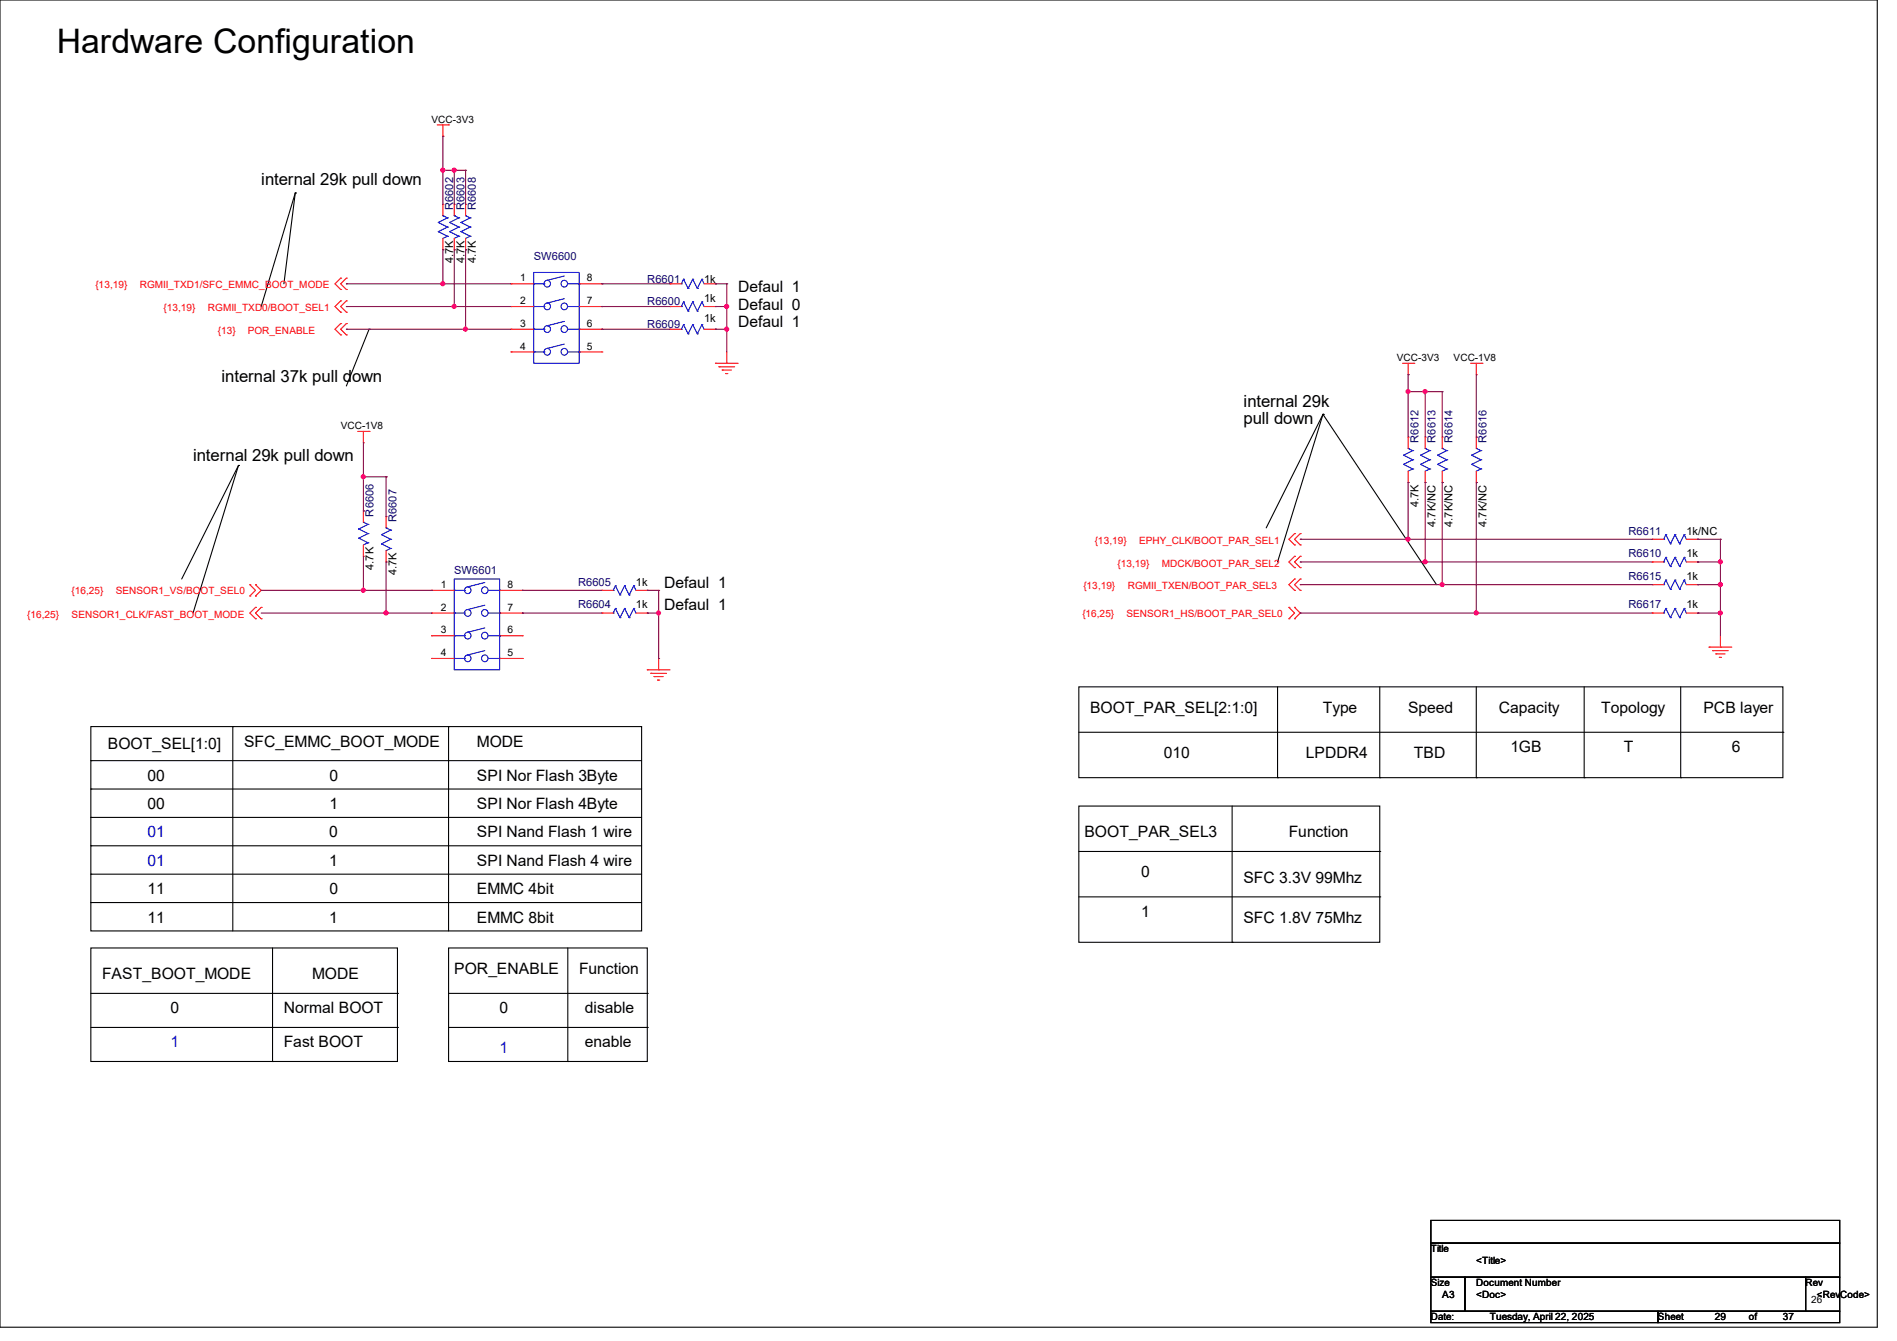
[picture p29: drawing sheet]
<svg xmlns="http://www.w3.org/2000/svg" width="297mm" height="210mm" viewBox="0 0 297 210" stroke-linecap="round" stroke-linejoin="round" font-family="sans-serif">
<defs><g id="words">
<text font-size="5.3" x="8.9" y="8.3">Hardware Configuration</text>
<g font-size="2.6">
<text x="40.9" y="29">internal 29k pull down</text>
<text x="34.7" y="59.8">internal 37k pull down</text>
<text x="194.7" y="63.7">internal 29k</text>
<text x="194.7" y="66.4">pull down</text>
<text x="30.2" y="72.3">internal 29k pull down</text>
</g>
<g font-size="2.5">
<text x="115.6" y="45.8">Defaul 1</text>
<text x="115.6" y="51.1">Defaul 1</text>
<text x="115.6" y="48.5">Defaul 0</text>
<text x="104" y="92">Defaul 1</text>
<text x="104" y="95.6">Defaul 1</text>
<text x="170.7" y="111.6">BOOT_PAR_SEL[2:1:0]</text>
<text x="207.1" y="111.6">Type</text>
<text x="220.5" y="111.6">Speed</text>
<text x="234.7" y="111.6">Capacity</text>
<text x="250.7" y="111.6">Topology</text>
<text x="266.7" y="111.6">PCB layer</text>
<text x="16.9" y="117.3">BOOT_SEL[1:0]</text>
<text x="38.2" y="116.9">SFC_EMMC_BOOT_MODE</text>
<text x="74.7" y="116.9">MODE</text>
<text x="182.2" y="118.7">010</text>
<text x="204.5" y="118.7">LPDDR4</text>
<text x="221.4" y="118.7">TBD</text>
<text x="236.5" y="117.8">1GB</text>
<text x="254.2" y="117.8">T</text>
<text x="271.1" y="117.8">6</text>
<text x="23.1" y="122.3">00</text>
<text x="51.6" y="122.3">0</text>
<text x="74.7" y="122.3">SPI Nor Flash 3Byte</text>
<text x="23.1" y="126.7">00</text>
<text x="51.6" y="131.1">0</text>
<text x="51.6" y="126.7">1</text>
<text x="74.7" y="126.7">SPI Nor Flash 4Byte</text>
<text x="74.7" y="131.1">SPI Nand Flash 1 wire</text>
<text x="169.8" y="131.1">BOOT_PAR_SEL3</text>
<text x="201.8" y="131.1">Function</text>
<text x="51.6" y="135.6">1</text>
<text x="74.7" y="135.6">SPI Nand Flash 4 wire</text>
<text x="178.7" y="137.4">0</text>
<text x="23.1" y="140">11</text>
<text x="51.6" y="140">0</text>
<text x="74.7" y="140">EMMC 4bit</text>
<text x="178.7" y="143.6">1</text>
<text x="194.7" y="138.3">SFC 3.3V 99Mhz</text>
<text x="23.1" y="144.5">11</text>
<text x="51.6" y="144.5">1</text>
<text x="74.7" y="144.5">EMMC 8bit</text>
<text x="194.7" y="144.5">SFC 1.8V 75Mhz</text>
<text x="16" y="153.4">FAST_BOOT_MODE</text>
<text x="48.9" y="153.4">MODE</text>
<text x="71.1" y="152.5">POR_ENABLE</text>
<text x="90.7" y="152.5">Function</text>
<text x="26.7" y="158.7">0</text>
<text x="44.5" y="158.7">Normal BOOT</text>
<text x="78.2" y="158.7">0</text>
<text x="91.6" y="158.7">disable</text>
<text x="44.5" y="164">Fast BOOT</text>
<text x="91.6" y="164">enable</text>
</g>
<g font-size="2.5" fill="#00f">
<text x="23.1" y="131.1">01</text>
<text x="23.1" y="135.6">01</text>
<text x="26.7" y="164">1</text>
<text x="78.2" y="164.9">1</text>
</g>
<g font-size="1.7" fill="#000080">
<text x="70.9" y="32.9" transform="rotate(-90 70.9 32.9)">R6602</text>
<text x="72.7" y="32.9" transform="rotate(-90 72.7 32.9)">R6603</text>
<text x="74.5" y="32.9" transform="rotate(-90 74.5 32.9)">R6608</text>
<text x="83.6" y="40.7">SW6600</text>
<text x="101.3" y="47.8">R6600</text>
<text x="101.3" y="44.3">R6601</text>
<text x="101.3" y="51.4">R6609</text>
<text x="222.1" y="69.3" transform="rotate(-90 222.1 69.3)">R6612</text>
<text x="224.7" y="69.3" transform="rotate(-90 224.7 69.3)">R6613</text>
<text x="227.4" y="69.3" transform="rotate(-90 227.4 69.3)">R6614</text>
<text x="232.7" y="69.3" transform="rotate(-90 232.7 69.3)">R6616</text>
<text x="58.5" y="80.9" transform="rotate(-90 58.5 80.9)">R6606</text>
<text x="62.1" y="81.8" transform="rotate(-90 62.1 81.8)">R6607</text>
<text x="255" y="83.7">R6611</text>
<text x="71.1" y="90">SW6601</text>
<text x="255" y="87.3">R6610</text>
<text x="90.5" y="95.3">R6604</text>
<text x="90.5" y="91.7">R6605</text>
<text x="255" y="95.3">R6617</text>
<text x="255" y="90.8">R6615</text>
</g>
<g font-size="1.7">
<text x="70.9" y="41.2" transform="rotate(-90 70.9 41.2)">4.7K</text>
<text x="72.7" y="41.2" transform="rotate(-90 72.7 41.2)">4.7K</text>
<text x="74.5" y="41.2" transform="rotate(-90 74.5 41.2)">4.7K</text>
<text x="110.2" y="47.3">1k</text>
<text x="110.2" y="44.3">1k</text>
<text x="110.2" y="50.5">1k</text>
<text x="222.1" y="79.5" transform="rotate(-90 222.1 79.5)">4.7K</text>
<text x="224.7" y="82.5" transform="rotate(-90 224.7 82.5)">4.7K/NC</text>
<text x="227.4" y="82.5" transform="rotate(-90 227.4 82.5)">4.7K/NC</text>
<text x="232.7" y="82.5" transform="rotate(-90 232.7 82.5)">4.7K/NC</text>
<text x="264" y="83.7">1k/NC</text>
<text x="58.5" y="89.2" transform="rotate(-90 58.5 89.2)">4.7K</text>
<text x="264" y="87.3">1k</text>
<text x="62.1" y="90.1" transform="rotate(-90 62.1 90.1)">4.7K</text>
<text x="99.6" y="95.3">1k</text>
<text x="99.6" y="91.7">1k</text>
<text x="264" y="95.3">1k</text>
<text x="264" y="90.8">1k</text>
</g>
<g font-size="1.6">
<text x="67.6" y="19.2">VCC-3V3</text>
<text x="81.4" y="44.1">1</text>
<text x="81.4" y="47.6">2</text>
<text x="91.9" y="47.6">7</text>
<text x="91.9" y="44.1">8</text>
<text x="81.4" y="51.2">3</text>
<text x="91.9" y="51.2">6</text>
<text x="81.4" y="54.7">4</text>
<text x="91.9" y="54.7">5</text>
<text x="218.7" y="56.6">VCC-3V3</text>
<text x="227.6" y="56.6">VCC-1V8</text>
<text x="53.3" y="67.2">VCC-1V8</text>
<text x="69" y="92.1">1</text>
<text x="69" y="95.6">2</text>
<text x="79.5" y="95.6">7</text>
<text x="79.5" y="92.1">8</text>
<text x="69" y="99.2">3</text>
<text x="79.5" y="99.2">6</text>
<text x="69" y="102.7">4</text>
<text x="79.5" y="102.7">5</text>
<text x="224" y="196.1">Title</text>
<text x="231.1" y="197.9">&lt;Title&gt;</text>
<text x="224" y="201.5">Size</text>
<text x="225.8" y="203.2">A3</text>
<text x="231.1" y="201.5">Document Number</text>
<text x="231.1" y="203.2">&lt;Doc&gt;</text>
<text x="282.7" y="201.5">Rev</text>
<text x="284.5" y="203.2">&lt;RevCode&gt;</text>
<text x="224" y="206.8">Date:</text>
<text x="233.3" y="206.8">Tuesday, April 22, 2025</text>
<text x="259.6" y="206.8">Sheet</text>
<text x="268.5" y="206.8">29</text>
<text x="273.8" y="206.8">of</text>
<text x="279.1" y="206.8">37</text>
<text x="283.6" y="204.1">26</text>
</g>
<g font-size="1.6" fill="#f00">
<text x="14.9" y="45.2">{13,19}</text>
<text x="21.9" y="45.2">RGMII_TXD1/SFC_EMMC_BOOT_MODE</text>
<text x="25.6" y="48.7">{13,19}</text>
<text x="32.6" y="48.7">RGMII_TXD0/BOOT_SEL1</text>
<text x="34.1" y="52.3">{13}</text>
<text x="38.8" y="52.3">POR_ENABLE</text>
<text x="171.4" y="85.2">{13,19}</text>
<text x="175" y="88.7">{13,19}</text>
<text x="178.4" y="85.2">EPHY_CLK/BOOT_PAR_SEL1</text>
<text x="181.9" y="88.7">MDCK/BOOT_PAR_SEL2</text>
<text x="11.2" y="93">{16,25}</text>
<text x="18.1" y="93">SENSOR1_VS/BOOT_SEL0</text>
<text x="169.6" y="92.3">{13,19}</text>
<text x="176.6" y="92.3">RGMII_TXEN/BOOT_PAR_SEL3</text>
<text x="4.3" y="96.7">{16,25}</text>
<text x="11.2" y="96.7">SENSOR1_CLK/FAST_BOOT_MODE</text>
<text x="169.5" y="96.6">{16,25}</text>
<text x="176.4" y="96.6">SENSOR1_HS/BOOT_PAR_SEL0</text>
</g>
</g></defs>
<g fill="none" stroke="#000" stroke-width=".17">
<path d="M0 0h293.9v207.9h-293.9zM46.2 30.2l-5.3 17.8M46.2 30.2l-1.8 14.2M46.2 30.2h.1M57.8 51.6h.1M57.8 51.6l-3.6 8.9M37.3 72.9l-8.9 17.8M37.3 72.9h.1M37.3 72.9l-7.1 23.1M207.1 64.9l-8.9 17.8M207.1 64.9l-7.1 23.1M207.1 64.9h.1"/>
<path d="M207.1 64.9l17.8 26.7M14.2 119.1h.1M14.2 113.8h86.3v32h-86.3zM14.2 119.1h86.3M36.4 113.8h.1M36.4 113.8v32M70.2 113.8h.1M70.2 113.8v32M168.9 107.6h110.2v14.2h-110.2zM168.9 114.7h110.2M200 107.6v14.2M216 107.6v14.2"/>
<path d="M231.1 107.6v14.2M248 107.6v14.2M263.1 107.6v14.2M279.1 114.7h.1M14.2 123.6h.1M14.2 128h.1M14.2 132.5h.1M14.2 136.9h.1M14.2 123.6h86.3M14.2 128h86.3M14.2 132.5h86.3M14.2 136.9h86.3"/>
<path d="M168.9 126.2h47.1v21.4h-47.1zM168.9 133.3h47.1M192.9 126.2v21.4M200 121.8h.1M216 133.3h.1M216 121.8h.1M231.1 121.8h.1M248 121.8h.1M263.1 121.8h.1M14.2 148.5h48v17.7h-48zM14.2 141.4h.1M14.2 155.6h48"/>
<path d="M14.2 141.4h86.3M42.7 148.5v17.7M62.2 155.6h.1M70.2 155.6h31.1M70.2 148.5h31.1v17.7h-31.1zM88.9 148.5v17.7M101.3 155.6h.1M168.9 140.5h47.1M192.9 147.6h.1M216 140.5h.1M14.2 160.9h48M42.7 166.2h.1"/>
<path d="M62.2 160.9h.1M70.2 160.9h31.1M88.9 166.2h.1M101.3 160.9h.1M224 191.1h64v3.6h-64zM224 194.7h64v5.3h-64zM224 200h5.4v5.4h-5.4zM224 205.4h35.6v1.7h-35.6zM229.4 200h53.3v5.4h-53.3zM259.6 205.4h28.4v1.7h-28.4zM282.7 200h5.3v5.4h-5.3z"/>
</g>
<g fill="none" stroke="#f00" stroke-width=".17">
<path d="M68.5 19.6h1.7M69.3 19.6v1.7M70.2 19.6h.1M69.3 21.3h.1M69.3 32h.1M69.3 39.1h.1M69.3 32v1.8M69.3 37.3v1.8M71.1 32h.1M71.1 39.1h.1M71.1 32v1.8M71.1 37.3v1.8"/>
<path d="M72.9 32h.1M72.9 39.1h.1M72.9 32v1.8M72.9 37.3v1.8M53.3 43.6l-.8 .8 .8 .9M53.3 47.1l-.8 .9 .8 .9M53.3 50.7l-.8 .9 .8 .9M53.3 43.6h.1M53.3 45.3h.1M53.3 47.1h.1M53.3 48.9h.1M53.3 50.7h.1"/>
<path d="M53.3 52.5h.1M54.2 43.6h.1M54.2 45.3h.1M54.2 47.1h.1M54.2 48.9h.1M54.2 50.7h.1M54.2 52.5h.1M54.2 43.6l-.9 .8 .9 .9M54.2 47.1l-.9 .9 .9 .9M54.2 50.7l-.9 .9 .9 .9M80 44.4h.1M80 48h.1"/>
<path d="M80 51.6h.1M80 55.1h.1M80 51.6h3.6M80 48h3.6M80 44.4h3.6M80 55.1h3.6M90.7 51.6h3.5M90.7 48h3.5M90.7 44.4h3.5M90.7 55.1h3.5M94.2 55.1h.1M94.2 51.6h.1"/>
<path d="M94.2 48h.1M94.2 44.4h.1M104.9 51.6h.1M104.9 48h.1M104.9 44.4h.1M104.9 51.6h1.8M104.9 48h1.8M104.9 44.4h1.8M110.2 51.6h1.8M110.2 48h1.8M110.2 44.4h1.8M112 56.9h3.6"/>
<path d="M112 56.9h.1M112 51.6h.1M112 48h.1M112 44.4h.1M112.6 57.4h2.4M112.6 57.4h.1M113.1 58h1.4M113.1 58h.1M113.6 58.5h.4M113.6 58.5h.1M113.8 56.9h.1M113.8 55.1v1.8"/>
<path d="M219.6 56.9h1.8M220.5 58.7h.1M220.5 56.9v1.8M221.4 56.9h.1M230.3 56.9h1.7M231.1 58.7h.1M231.1 56.9v1.8M232 56.9h.1M56 67.6h1.8M56.9 69.3h.1M56.9 67.6v1.7M57.8 67.6h.1"/>
<path d="M220.5 68.5h.1M220.5 75.6h.1M220.5 68.5v1.7M220.5 73.8v1.8M223.1 68.5h.1M223.1 75.6h.1M223.1 68.5v1.7M223.1 73.8v1.8M225.8 68.5h.1M225.8 75.6h.1M225.8 68.5v1.7M225.8 73.8v1.8"/>
<path d="M231.1 68.5h.1M231.1 75.6h.1M231.1 68.5v1.7M231.1 73.8v1.8M39.1 91.6l.9 .9-.9 .8M39.1 93.3h.1M39.1 91.6h.1M40 95.1h.1M40 96.9h.1M40 91.6h.1M40 93.3h.1M40 95.1l-.9 .9 .9 .9"/>
<path d="M40 91.6l.9 .9-.9 .8M40.9 95.1l-.9 .9 .9 .9M40.9 95.1h.1M40.9 96.9h.1M56.9 80h.1M56.9 87.1h.1M56.9 80v1.8M56.9 85.3v1.8M60.5 80.9h.1M60.5 88h.1M60.5 80.9v1.8M60.5 86.2v1.8"/>
<path d="M67.6 96h3.5M67.6 92.5h3.5M67.6 99.6h3.5M67.6 92.5h.1M67.6 96h.1M67.6 99.6h.1M78.2 96h3.6M78.2 92.5h3.6M78.2 99.6h3.6M81.8 99.6h.1M81.8 96h.1M81.8 92.5h.1"/>
<path d="M94.2 96h.1M94.2 92.5h.1M94.2 96h1.8M94.2 92.5h1.8M99.6 96h1.7M99.6 92.5h1.7M101.3 96h.1M101.3 92.5h.1M201.8 96.9h.1M201.8 95.1h.1M201.8 95.1l.9 .9-.9 .9M202.7 83.6l-.9 .9 .9 .8"/>
<path d="M202.7 87.1l-.9 .9 .9 .9M202.7 90.7l-.9 .9 .9 .9M202.7 83.6h.1M202.7 85.3h.1M202.7 87.1h.1M202.7 88.9h.1M202.7 90.7h.1M202.7 92.5h.1M202.7 95.1h.1M202.7 96.9h.1M202.7 95.1l.9 .9-.9 .9M203.6 83.6l-.9 .9 .9 .8"/>
<path d="M203.6 87.1l-.9 .9 .9 .9M203.6 90.7l-.9 .9 .9 .9M203.6 83.6h.1M203.6 85.3h.1M203.6 87.1h.1M203.6 88.9h.1M203.6 90.7h.1M203.6 92.5h.1M258.7 96h1.8M258.7 91.6h1.8M258.7 84.5h1.8M258.7 88h1.8"/>
<path d="M258.7 96h.1M258.7 91.6h.1M258.7 84.5h.1M258.7 88h.1M264 96h1.8M264 91.6h1.8M264 84.5h1.8M264 88h1.8M265.8 96h.1M265.8 91.6h.1M265.8 84.5h.1M265.8 88h.1"/>
<path d="M269.4 99.6v1.7M67.6 103.1h3.5M67.6 103.1h.1M78.2 103.1h3.6M81.8 103.1h.1M101.3 104.9h.1M101.3 104.9h3.6M101.9 105.5h2.5M101.9 105.5h.1M102.4 106h.1M102.4 106h1.4M103 106.5h.3"/>
<path d="M103 106.5h.1M103.1 104.9h.1M103.1 103.1v1.8M267.6 101.3h.1M267.6 101.3h3.5M268.1 101.9h2.5M268.1 101.9h.1M268.6 102.4h1.5M268.6 102.4h.1M269.2 103h.3M269.2 103h.1M269.4 101.3h.1"/>
</g>
<g fill="none" stroke="#00f" stroke-width=".17">
<path d="M68.6 36.3h.1M68.6 34.8h.1M68.6 36.3l1.5 .7M68.6 34.8l1.5 .8M69.3 33.8l.8 .3M69.3 33.8h.1M70.1 34.1l-1.5 .7M70.1 35.6l-1.5 .7M70.1 37h.1M70.1 34.1h.1M70.1 35.6h.1M70.1 37l-.8 .3"/>
<path d="M70.4 36.3l1.4 .7M70.4 34.8l1.4 .8M70.4 36.3h.1M70.4 34.8h.1M71.1 33.8l.7 .3M71.1 33.8h.1M71.8 37h.1M71.8 34.1h.1M71.8 35.6h.1M71.8 37l-.7 .3M71.8 34.1l-1.4 .7M71.8 35.6l-1.4 .7"/>
<path d="M72.2 36.3h.1M72.2 34.8h.1M72.2 36.3l1.4 .7M72.2 34.8l1.4 .8M72.9 33.8h.1M72.9 33.8l.7 .3M73.6 37l-.7 .3M73.6 34.1l-1.4 .7M73.6 35.6l-1.4 .7M73.6 37h.1M73.6 34.1h.1M73.6 35.6h.1"/>
<path d="M83.6 42.7h7.1v14.2h-7.1zM83.6 44.4h.1M83.6 48h.1M83.6 51.6h.1M83.6 55.1h.1M83.6 44.4h1.6M83.6 48h1.6M83.6 51.6h1.6M83.6 55.1h1.6M85.2 44.4h.1M85.2 48h.1M85.2 51.6h.1"/>
<path d="M85.2 55.1h.1M85.7 54.6h.1M85.7 51h.1M85.7 47.5h.1M85.7 43.9h.1M88.3 53.9l-2.6 .7M88.3 50.3l-2.6 .7M88.3 46.8l-2.6 .7M88.3 43.2l-2.6 .7M88.9 44.4h1.8M88.9 48h1.8M88.9 51.6h1.8"/>
<path d="M88.9 55.1h1.8M90.7 55.1h.1M90.7 51.6h.1M90.7 48h.1M90.7 44.4h.1M106.7 51.6h.1M106.7 48h.1M106.7 44.4h.1M107 50.8h.1M107 47.3h.1M107 43.7h.1M107 50.8l-.3 .8"/>
<path d="M107 47.3l-.3 .7M107 43.7l-.3 .7M107 50.8l.7 1.5M107 47.3l.7 1.4M107 43.7l.7 1.5M107.7 52.3h.1M107.7 48.7h.1M107.7 45.2h.1M108.5 50.8h.1M108.5 47.3h.1M108.5 43.7h.1M108.5 50.8l-.8 1.5"/>
<path d="M108.5 47.3l-.8 1.4M108.5 43.7l-.8 1.5M108.5 50.8l.7 1.5M108.5 47.3l.7 1.4M108.5 43.7l.7 1.5M109.2 52.3h.1M109.2 48.7h.1M109.2 45.2h.1M109.9 50.8h.1M109.9 47.3h.1M109.9 43.7h.1M109.9 50.8l-.7 1.5"/>
<path d="M109.9 47.3l-.7 1.4M109.9 43.7l-.7 1.5M109.9 50.8l.3 .8M109.9 47.3l.3 .7M109.9 43.7l.3 .7M219.8 72.7h.1M219.8 71.3h.1M219.8 72.7l1.4 .7M219.8 71.3l1.4 .7M220.5 70.2l.7 .4M220.5 70.2h.1M221.2 70.6l-1.4 .7"/>
<path d="M221.2 72l-1.4 .7M221.2 73.4h.1M221.2 70.6h.1M221.2 72h.1M221.2 73.4l-.7 .4M222.4 72.7h.1M222.4 71.3h.1M222.4 72.7l1.5 .7M222.4 71.3l1.5 .7M223.1 70.2l.8 .4M223.1 70.2h.1M223.9 70.6l-1.5 .7"/>
<path d="M223.9 72l-1.5 .7M223.9 73.4h.1M223.9 70.6h.1M223.9 72h.1M223.9 73.4l-.8 .4M225.1 72.7h.1M225.1 71.3h.1M225.1 72.7l1.4 .7M225.1 71.3l1.4 .7M225.8 70.2l.7 .4M225.8 70.2h.1M226.5 70.6l-1.4 .7"/>
<path d="M226.5 72l-1.4 .7M226.5 73.4h.1M226.5 70.6h.1M226.5 72h.1M226.5 73.4l-.7 .4M230.4 72.7l1.5 .7M230.4 71.3l1.5 .7M230.4 72.7h.1M230.4 71.3h.1M231.1 70.2h.1M231.1 70.2l.8 .4M231.9 73.4l-.8 .4"/>
<path d="M231.9 73.4h.1M231.9 70.6h.1M231.9 72h.1M231.9 70.6l-1.5 .7M231.9 72l-1.5 .7M56.2 84.3l1.4 .7M56.2 82.8l1.4 .8M56.2 84.3h.1M56.2 82.8h.1M56.9 81.8l.7 .3M56.9 81.8h.1M57.6 85h.1"/>
<path d="M57.6 82.1h.1M57.6 83.6h.1M57.6 85l-.7 .3M57.6 82.1l-1.4 .7M57.6 83.6l-1.4 .7M59.7 85.2h.1M59.7 83.7h.1M59.7 85.2l1.5 .7M59.7 83.7l1.5 .8M60.5 82.7l.7 .3M60.5 82.7h.1M61.2 83l-1.5 .7"/>
<path d="M61.2 84.5l-1.5 .7M61.2 85.9h.1M61.2 83h.1M61.2 84.5h.1M61.2 85.9l-.7 .3M71.1 90.7h7.1v14.2h-7.1zM71.1 92.5h.1M71.1 96h.1M71.1 99.6h.1M71.1 92.5h1.6M71.1 96h1.6M71.1 99.6h1.6"/>
<path d="M72.7 92.5h.1M72.7 96h.1M72.7 99.6h.1M73.2 99h.1M73.2 95.5h.1M73.2 91.9h.1M75.9 98.3l-2.7 .7M75.9 94.8l-2.7 .7M75.9 91.2l-2.7 .7M76.5 92.5h1.7M76.5 96h1.7M76.5 99.6h1.7"/>
<path d="M78.2 99.6h.1M78.2 96h.1M78.2 92.5h.1M96 96h.1M96 92.5h.1M96.4 95.3h.1M96.4 91.7h.1M96.4 95.3l-.4 .7M96.4 91.7l-.4 .8M96.4 95.3l.7 1.4M96.4 91.7l.7 1.5M97.1 96.7h.1"/>
<path d="M97.1 93.2h.1M97.8 95.3l.7 1.4M97.8 91.7l.7 1.5M97.8 95.3h.1M97.8 91.7h.1M97.8 95.3l-.7 1.4M97.8 91.7l-.7 1.5M98.5 96.7h.1M98.5 93.2h.1M99.2 95.3l.4 .7M99.2 91.7l.4 .8M99.2 95.3h.1"/>
<path d="M99.2 91.7h.1M99.2 95.3l-.7 1.4M99.2 91.7l-.7 1.5M260.5 96h.1M260.5 91.6h.1M260.5 84.5h.1M260.5 88h.1M260.8 95.3l.7 1.4M260.8 90.8l.7 1.5M260.8 83.7l.7 1.5M260.8 87.3l.7 1.4M260.8 95.3h.1"/>
<path d="M260.8 90.8h.1M260.8 83.7h.1M260.8 87.3h.1M260.8 95.3l-.3 .7M260.8 90.8l-.3 .8M260.8 83.7l-.3 .8M260.8 87.3l-.3 .7M261.5 96.7h.1M261.5 92.3h.1M261.5 85.2h.1M261.5 88.7h.1M262.3 95.3l.7 1.4"/>
<path d="M262.3 90.8l.7 1.5M262.3 83.7l.7 1.5M262.3 87.3l.7 1.4M262.3 95.3h.1M262.3 90.8h.1M262.3 83.7h.1M262.3 87.3h.1M262.3 95.3l-.8 1.4M262.3 90.8l-.8 1.5M262.3 83.7l-.8 1.5M262.3 87.3l-.8 1.4M263 96.7h.1"/>
<path d="M263 92.3h.1M263 85.2h.1M263 88.7h.1M263.7 95.3h.1M263.7 90.8h.1M263.7 83.7h.1M263.7 87.3h.1M263.7 95.3l-.7 1.4M263.7 90.8l-.7 1.5M263.7 83.7l-.7 1.5M263.7 87.3l-.7 1.4M263.7 95.3l.3 .7"/>
<path d="M263.7 90.8l.3 .8M263.7 83.7l.3 .8M263.7 87.3l.3 .7M71.1 103.1h.1M71.1 103.1h1.6M72.7 103.1h.1M73.2 102.6h.1M75.9 101.9l-2.7 .7M76.5 103.1h1.7M78.2 103.1h.1"/>
<circle cx="85.7" cy="44.4" r=".52"/>
<circle cx="85.7" cy="51.5" r=".52"/>
<circle cx="85.7" cy="55.1" r=".52"/>
<circle cx="85.7" cy="48" r=".52"/>
<circle cx="88.3" cy="55.1" r=".52"/>
<circle cx="88.3" cy="44.4" r=".52"/>
<circle cx="88.3" cy="48" r=".52"/>
<circle cx="88.3" cy="51.5" r=".52"/>
<circle cx="73.2" cy="96" r=".52"/>
<circle cx="73.2" cy="99.5" r=".52"/>
<circle cx="73.2" cy="92.4" r=".52"/>
<circle cx="75.9" cy="96" r=".52"/>
<circle cx="75.9" cy="92.4" r=".52"/>
<circle cx="75.9" cy="99.5" r=".52"/>
<circle cx="73.2" cy="103.1" r=".52"/>
<circle cx="75.9" cy="103.1" r=".52"/>
</g>
<g fill="none" stroke="#800040" stroke-width=".17">
<path d="M69.3 26.7h3.6M69.3 26.7h.1M69.3 21.3h.1M69.3 39.1h.1M69.3 21.3v10.7M69.3 39.1v5.3M71.1 26.7h.1M71.1 39.1h.1M71.1 26.7v5.3M71.1 39.1v8.9M72.9 26.7h.1M72.9 39.1h.1"/>
<path d="M72.9 26.7v5.3M72.9 39.1v12.5M54.2 51.6h25.8M54.2 48h25.8M54.2 44.4h25.8M54.2 51.6h.1M54.2 48h.1M54.2 44.4h.1M69.3 44.4h.1M71.1 48h.1M72.9 51.6h.1M94.2 51.6h.1"/>
<path d="M94.2 44.4h.1M94.2 48h.1M94.2 51.6h10.7M94.2 44.4h10.7M94.2 48h10.7M112 44.4h.1M112 48h.1M112 51.6h.1M112 51.6h1.8M112 44.4h1.8M112 48h1.8M113.8 44.4h.1"/>
<path d="M113.8 48h.1M113.8 51.6h.1M113.8 44.5v10.6M220.5 58.7h.1M220.5 58.7v9.8M231.1 58.7v9.8M56.9 74.7h.1M56.9 69.3v10.7M56.9 74.7h3.6M60.5 74.7h.1M60.5 74.7v6.2M220.5 61.3h5.3"/>
<path d="M220.5 75.6h.1M220.5 61.3h.1M220.5 75.6v8.9M223.1 75.6h.1M223.1 61.3h.1M223.1 61.3v7.2M223.1 75.6v12.4M225.8 75.6h.1M225.8 61.3h.1M225.8 61.3v7.2M225.8 75.6v16M231.1 75.6h.1"/>
<path d="M231.1 68.5h.1M231.1 75.6v20.4M40.9 92.5h26.7M40.9 96h26.7M56.9 80h.1M56.9 92.5h.1M56.9 87.1v5.4M60.5 96h.1M60.5 88h.1M60.5 88v8M67.6 92.5h.1M81.8 92.5h12.4"/>
<path d="M81.8 96h12.4M81.8 92.5h.1M81.8 96h.1M101.3 92.5h.1M101.3 96h.1M101.3 92.5h1.8M101.3 96h1.8M103.1 92.5h.1M103.1 92.5v10.6M203.6 96h55.1M203.6 84.5h.1M203.6 88h.1"/>
<path d="M203.6 91.6h.1M203.6 96h.1M203.6 91.6h55.1M203.6 88h55.1M203.6 84.5h55.1M220.5 84.5h.1M223.1 88h.1M225.8 91.6h.1M231.1 96h.1M265.8 88h.1M265.8 84.5h.1M265.8 91.6h.1"/>
<path d="M265.8 96h.1M265.8 96h3.6M265.8 84.5h3.6M265.8 88h3.6M265.8 91.6h3.6M269.4 84.5h.1M269.4 88h.1M269.4 91.6h.1M269.4 96h.1M269.4 84.5v15.1M103.1 103.1h.1"/>
</g>
<g fill="#f0f" stroke="#f0f" stroke-width=".17">
<circle cx="220.5" cy="84.4" r=".32"/>
<circle cx="223.1" cy="88" r=".32"/>
<circle cx="225.8" cy="91.5" r=".32"/>
<circle cx="56.9" cy="74.7" r=".32"/>
<circle cx="69.3" cy="26.6" r=".32"/>
<circle cx="71.1" cy="26.6" r=".32"/>
<circle cx="113.8" cy="48" r=".32"/>
<circle cx="113.8" cy="51.5" r=".32"/>
<circle cx="103.1" cy="96" r=".32"/>
<circle cx="269.3" cy="91.5" r=".32"/>
<circle cx="269.3" cy="88" r=".32"/>
<circle cx="269.3" cy="96" r=".32"/>
<circle cx="72.9" cy="51.5" r=".32"/>
<circle cx="71.1" cy="48" r=".32"/>
<circle cx="69.3" cy="44.4" r=".32"/>
<circle cx="60.4" cy="96" r=".32"/>
<circle cx="56.9" cy="92.4" r=".32"/>
<circle cx="231.1" cy="96" r=".32"/>
<circle cx="220.5" cy="61.3" r=".32"/>
<circle cx="223.1" cy="61.3" r=".32"/>
</g>
<use href="#words"/>
</svg>
